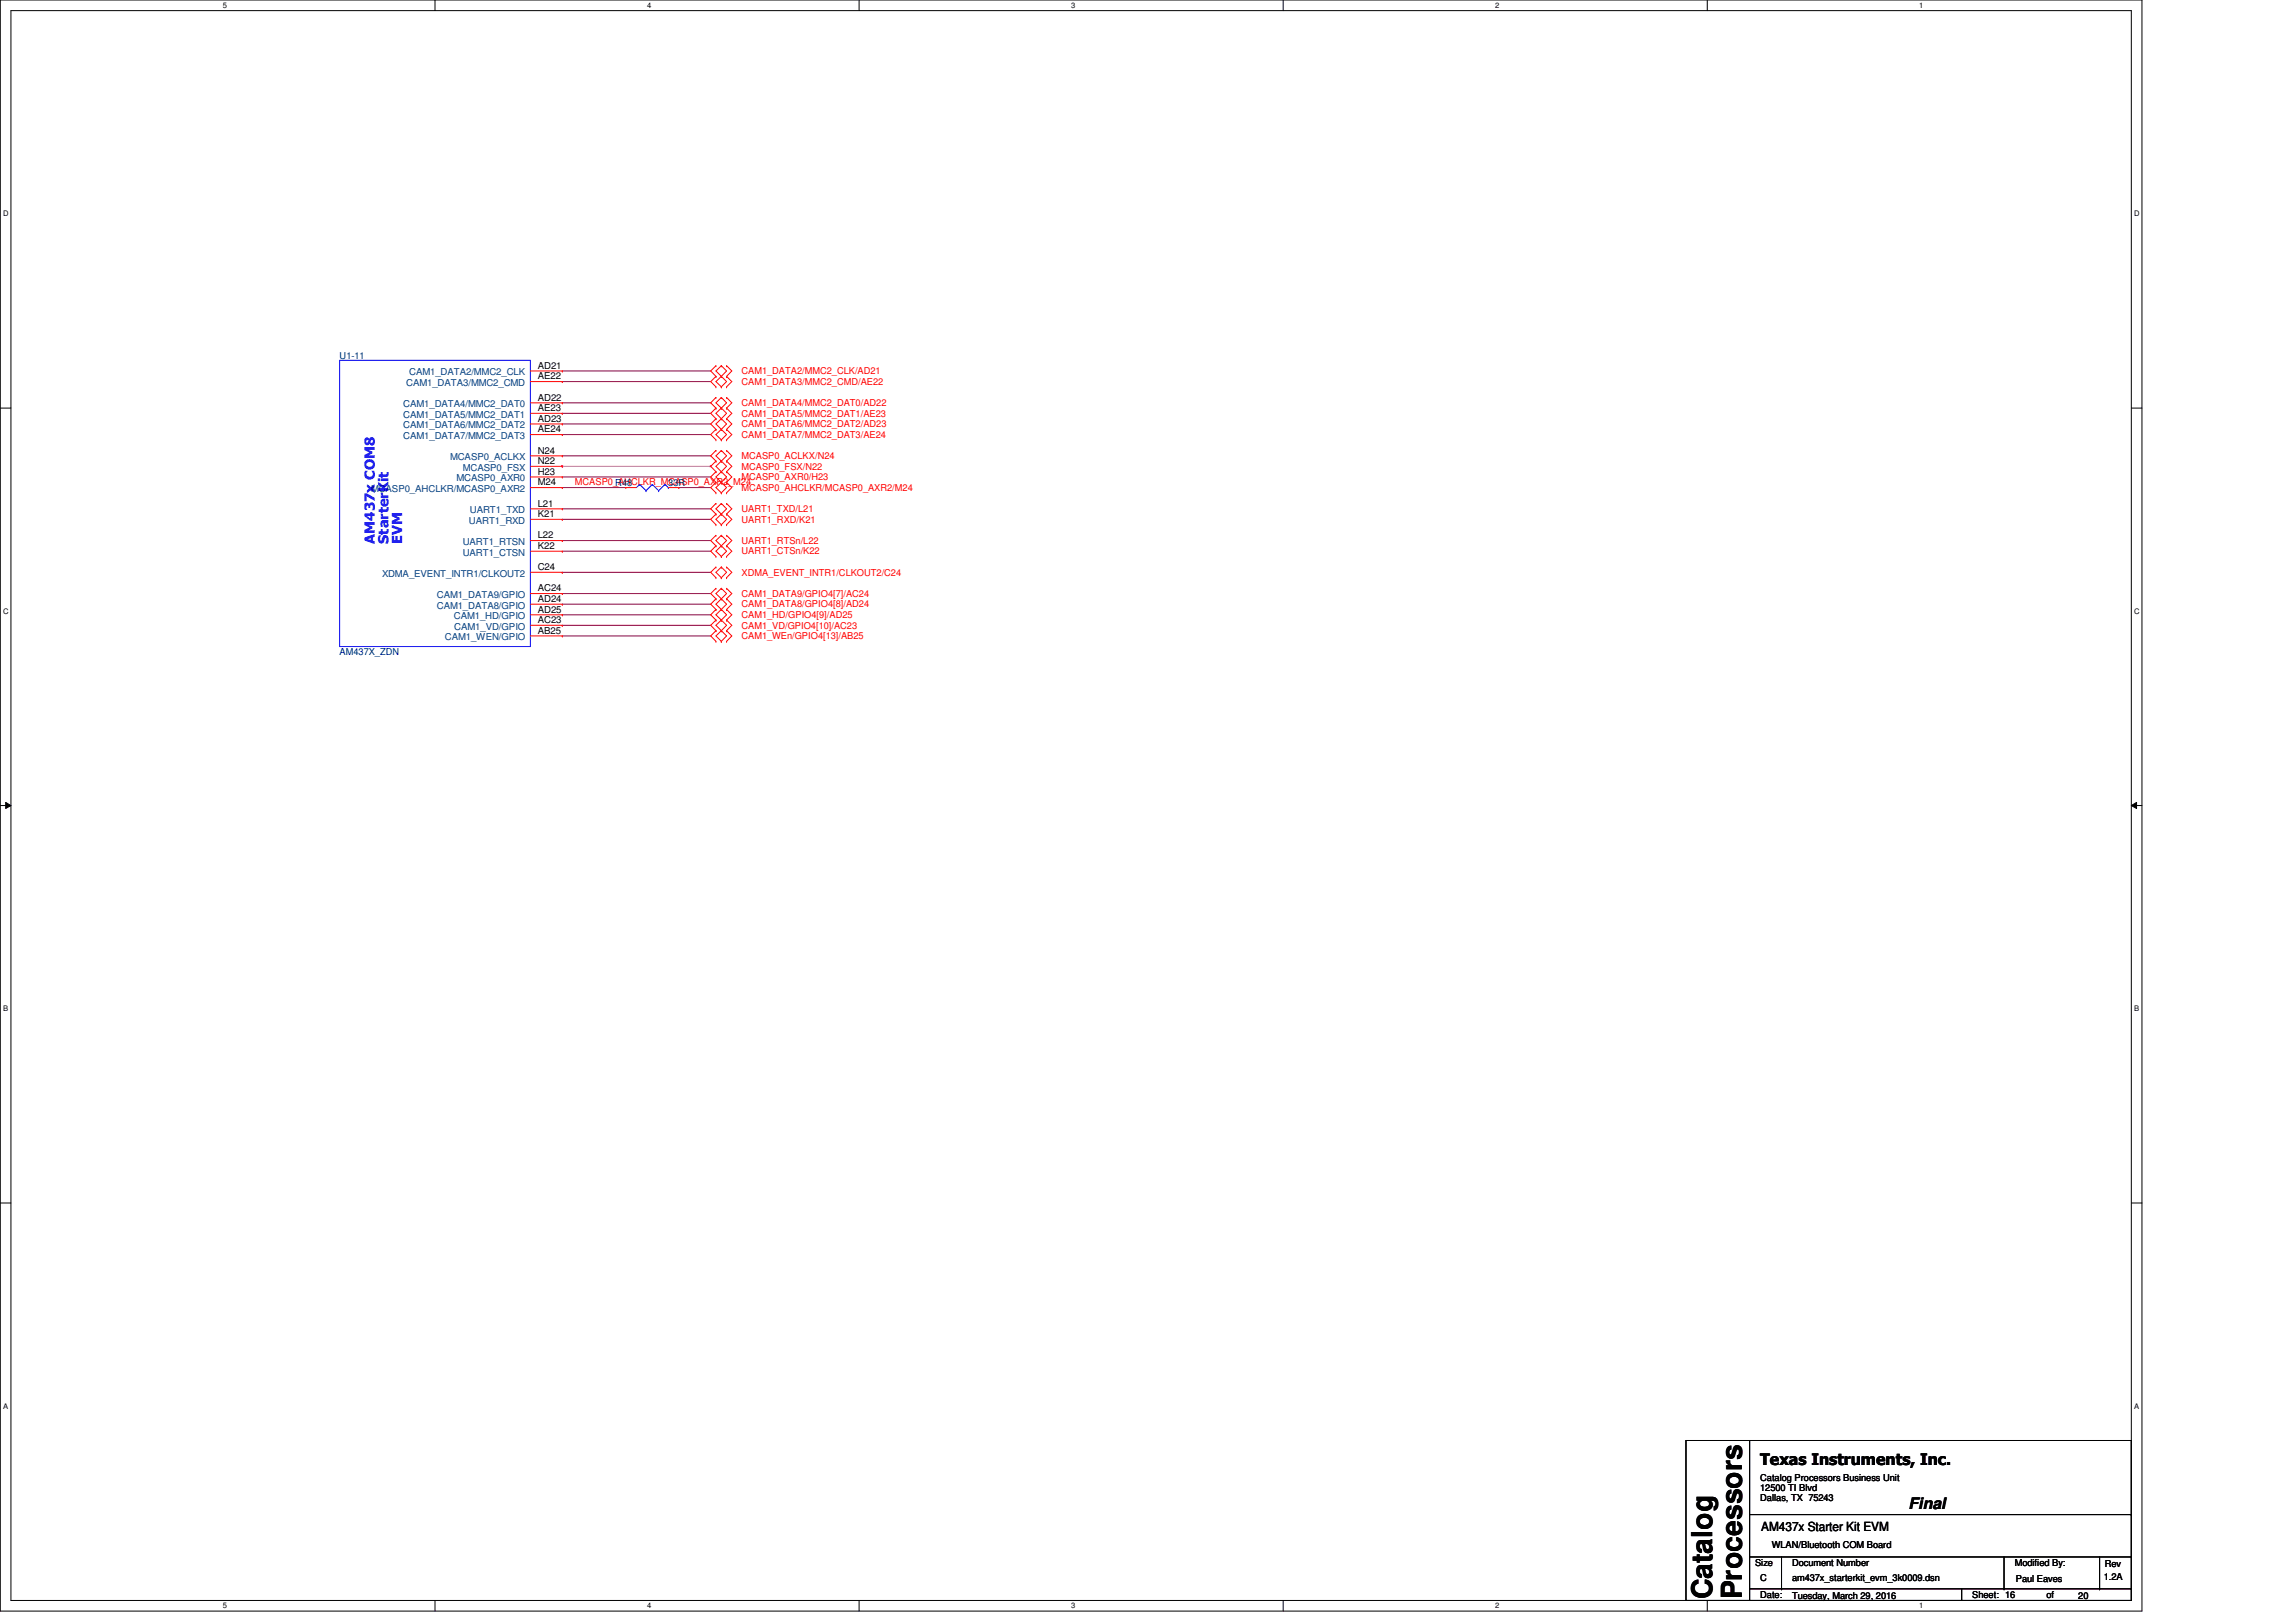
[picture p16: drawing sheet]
<svg xmlns="http://www.w3.org/2000/svg" width="297mm" height="210mm" viewBox="0 0 297 210" stroke-linecap="round" stroke-linejoin="round" font-family="sans-serif">
<defs><g id="words">
<g font-size="3.7">
<text x="221.5" y="207" transform="rotate(-90 221.5 207)">Catalog</text>
<text x="225.3" y="207" transform="rotate(-90 225.3 207)">Processors</text>
</g>
<g font-size="2.1">
<text x="227.7" y="189.5">Texas Instruments, Inc.</text>
<text x="246.9" y="195.3">Final</text>
</g>
<g font-size="1.8" fill="#00f">
<text x="48.5" y="70.4" transform="rotate(-90 48.5 70.4)">AM437x COM8</text>
<text x="50.3" y="70.4" transform="rotate(-90 50.3 70.4)">StarterKit</text>
<text x="52" y="70.4" transform="rotate(-90 52 70.4)">EVM</text>
</g>
<text font-size="1.6" x="227.9" y="198.2">AM437x Starter Kit EVM</text>
<g font-size="1.2" fill="#000080">
<text x="43.9" y="46.4">U1-11</text>
<text x="79.6" y="62.8">R48</text>
<text x="86.5" y="62.8">33R</text>
<text x="43.9" y="84.8">AM437X_ZDN</text>
</g>
<g font-size="1.2">
<text x="69.6" y="47.7">AD21</text>
<text x="69.6" y="49.1">AE22</text>
<text x="69.6" y="51.8">AD22</text>
<text x="69.6" y="53.2">AE23</text>
<text x="69.6" y="54.6">AD23</text>
<text x="69.6" y="55.9">AE24</text>
<text x="69.6" y="58.7">N24</text>
<text x="69.6" y="60">N22</text>
<text x="69.6" y="61.4">H23</text>
<text x="69.6" y="62.8">M24</text>
<text x="69.6" y="65.6">L21</text>
<text x="69.6" y="66.9">K21</text>
<text x="69.6" y="69.7">L22</text>
<text x="69.6" y="71">K22</text>
<text x="69.6" y="73.8">C24</text>
<text x="69.6" y="76.5">AC24</text>
<text x="69.6" y="77.9">AD24</text>
<text x="69.6" y="79.3">AD25</text>
<text x="69.6" y="80.6">AC23</text>
<text x="69.6" y="82">AB25</text>
<text x="227.7" y="191.6">Catalog Processors Business Unit</text>
<text x="227.7" y="192.9">12500 TI Blvd</text>
<text x="227.7" y="194.2">Dallas, TX 75243</text>
<text x="227.1" y="202.6">Size</text>
<text x="229.2" y="200.3">WLAN/Bluetooth COM Board</text>
<text x="231.8" y="202.6">Document Number</text>
<text x="260.6" y="202.6">Modified By:</text>
<text x="272.3" y="202.8">Rev</text>
<text x="227.7" y="206.7">Date:</text>
<text x="227.7" y="204.5">C</text>
<text x="231.8" y="206.9">Tuesday, March 29, 2016</text>
<text x="231.8" y="204.5">am437x_starterkit_evm_3k0009.dsn</text>
<text x="255.2" y="206.7">Sheet: 16</text>
<text x="260.8" y="204.7">Paul Eaves</text>
<text x="264.8" y="206.7">of</text>
<text x="268.9" y="206.9">20</text>
<text x="272.2" y="204.4">1.2A</text>
</g>
<g font-size="1.2" fill="#004080">
<text x="52.2" y="52.7">CAM1_DATA4/MMC2_DAT0</text>
<text x="52.6" y="50">CAM1_DATA3/MMC2_CMD</text>
<text x="52.9" y="48.6">CAM1_DATA2/MMC2_CLK</text>
<text x="52.2" y="54.1">CAM1_DATA5/MMC2_DAT1</text>
<text x="52.2" y="55.4">CAM1_DATA6/MMC2_DAT2</text>
<text x="52.2" y="56.8">CAM1_DATA7/MMC2_DAT3</text>
<text x="58.2" y="59.6">MCASP0_ACLKX</text>
<text x="48" y="63.7">MCASP0_AHCLKR/MCASP0_AXR2</text>
<text x="59.1" y="62.3">MCASP0_AXR0</text>
<text x="59.9" y="60.9">MCASP0_FSX</text>
<text x="59.9" y="70.5">UART1_RTSN</text>
<text x="59.9" y="71.9">UART1_CTSN</text>
<text x="60.7" y="67.8">UART1_RXD</text>
<text x="60.8" y="66.4">UART1_TXD</text>
<text x="49.4" y="74.6">XDMA_EVENT_INTR1/CLKOUT2</text>
<text x="56.5" y="77.4">CAM1_DATA9/GPIO</text>
<text x="56.5" y="78.8">CAM1_DATA8/GPIO</text>
<text x="57.5" y="82.9">CAM1_WEN/GPIO</text>
<text x="58.7" y="80.1">CAM1_HD/GPIO</text>
<text x="58.8" y="81.5">CAM1_VD/GPIO</text>
</g>
<g font-size="1.2" fill="#f00">
<text x="95.9" y="48.5">CAM1_DATA2/MMC2_CLK/AD21</text>
<text x="95.9" y="49.8">CAM1_DATA3/MMC2_CMD/AE22</text>
<text x="95.9" y="52.6">CAM1_DATA4/MMC2_DAT0/AD22</text>
<text x="95.9" y="53.9">CAM1_DATA5/MMC2_DAT1/AE23</text>
<text x="95.9" y="55.3">CAM1_DATA6/MMC2_DAT2/AD23</text>
<text x="95.9" y="56.7">CAM1_DATA7/MMC2_DAT3/AE24</text>
<text x="95.9" y="59.4">MCASP0_ACLKX/N24</text>
<text x="74.4" y="62.7">MCASP0_AHCLKR_MCASP0_AXR2_M24</text>
<text x="95.9" y="60.8">MCASP0_FSX/N22</text>
<text x="95.9" y="62.2">MCASP0_AXR0/H23</text>
<text x="95.9" y="63.5">MCASP0_AHCLKR/MCASP0_AXR2/M24</text>
<text x="95.9" y="66.3">UART1_TXD/L21</text>
<text x="95.9" y="67.6">UART1_RXD/K21</text>
<text x="95.9" y="70.4">UART1_RTSn/L22</text>
<text x="95.9" y="71.8">UART1_CTSn/K22</text>
<text x="95.9" y="74.5">XDMA_EVENT_INTR1/CLKOUT2/C24</text>
<text x="95.9" y="77.3">CAM1_DATA9/GPIO4[7]/AC24</text>
<text x="95.9" y="78.6">CAM1_DATA8/GPIO4[8]/AD24</text>
<text x="95.9" y="80">CAM1_HD/GPIO4[9]/AD25</text>
<text x="95.9" y="81.4">CAM1_VD/GPIO4[10]/AC23</text>
<text x="95.9" y="82.7">CAM1_WEn/GPIO4[13]/AB25</text>
</g>
<g font-size="1">
<text x="28.8" y="1">5</text>
<text x="83.7" y="1">4</text>
<text x="138.6" y="1">3</text>
<text x="193.4" y="1">2</text>
<text x="248.3" y="1">1</text>
<text x=".4" y="28">D</text>
<text x="276.1" y="28">D</text>
<text x=".4" y="79.4">C</text>
<text x="276.1" y="79.4">C</text>
<text x=".4" y="130.9">B</text>
<text x="276.1" y="130.9">B</text>
<text x=".4" y="182.3">A</text>
<text x="276.1" y="182.3">A</text>
<text x="28.8" y="208.2">5</text>
<text x="83.7" y="208.2">4</text>
<text x="138.6" y="208.2">3</text>
<text x="193.4" y="208.2">2</text>
<text x="248.3" y="208.2">1</text>
</g>
</g></defs>
<path d="M0 0h277.1v208.5h-277.1zM1.4 1.4h274.3v205.7h-274.3z" fill="none" stroke="#000" stroke-width=".13"/>
<g fill="#fff">
<path d="M28.8 .1h.6v1.1h-.6z"/>
<path d="M28.8 207.3h.6v1.1h-.6z"/>
</g>
<path d="M56.3 0v1.4M56.3 207.1v1.4" fill="none" stroke="#000" stroke-width=".13"/>
<g fill="#fff">
<path d="M83.7 .1h.6v1.1h-.6z"/>
<path d="M83.7 207.3h.6v1.1h-.6z"/>
</g>
<path d="M111.1 0v1.4M111.1 207.1v1.4" fill="none" stroke="#000" stroke-width=".13"/>
<g fill="#fff">
<path d="M138.6 .1h.5v1.1h-.5z"/>
<path d="M138.6 207.3h.5v1.1h-.5z"/>
</g>
<path d="M166 0v1.4M166 207.1v1.4" fill="none" stroke="#000" stroke-width=".13"/>
<g fill="#fff">
<path d="M193.4 .1h.6v1.1h-.6z"/>
<path d="M193.4 207.3h.6v1.1h-.6z"/>
</g>
<path d="M220.9 0v1.4M220.9 207.1v1.4" fill="none" stroke="#000" stroke-width=".13"/>
<g fill="#fff">
<path d="M248.3 .1h.6v1.1h-.6z"/>
<path d="M248.3 207.3h.6v1.1h-.6z"/>
<path d="M.4 27.1h.7v1.1h-.7z"/>
<path d="M276.1 27.1h.7v1.1h-.7z"/>
<path d="M.4 78.5h.7v1.1h-.7z"/>
<path d="M276.1 78.5h.7v1.1h-.7z"/>
</g>
<path d="M0 52.8h1.4M275.7 52.8h1.4" fill="none" stroke="#000" stroke-width=".13"/>
<g fill="#fff">
<path d="M.4 130h.7v1.1h-.7z"/>
<path d="M276.1 130h.6v1.1h-.6z"/>
</g>
<path d="M0 104.2h1.4M.7 103.8l.7 .4-.7 .4zM275.7 104.2l.7-.4v.8zM275.7 104.2h1.4" fill="none" stroke="#000" stroke-width=".13"/>
<path d="M.7 103.8l.7 .4-.7 .4zM275.7 104.2l.7-.4v.8z" fill="#000"/>
<g fill="#fff">
<path d="M.4 181.4h.7v1.1h-.7z"/>
<path d="M276.1 181.4h.6v1.1h-.6z"/>
</g>
<path d="M0 155.7h1.4M275.7 155.7h1.4" fill="none" stroke="#000" stroke-width=".13"/>
<g fill="none" stroke="#800040" stroke-width=".13">
<path d="M72.7 48h.1M72.7 49.4h.1M72.7 52.1h.1M72.7 53.5h.1M72.7 54.9h.1M72.7 56.2h.1M72.7 59h.1M72.7 48h19.2M72.7 49.4h19.2M72.7 52.1h19.2M72.7 53.5h19.2M72.7 54.9h19.2"/>
<path d="M72.7 56.2h19.2M72.7 59h19.2"/>
</g>
<path d="M72.7 60.3h.1M72.7 60.3h19.2" fill="none" stroke="#f0f" stroke-width=".13"/>
<path d="M91.9 60.3h.1v.1h-.1z" fill-rule="evenodd" fill="#f0f"/>
<path d="M91.9 60.3h.1v.1h-.1z" fill="none" stroke="#f0f" stroke-width=".13"/>
<path d="M72.7 60.3h.1v.1h-.1z" fill-rule="evenodd" fill="#f0f"/>
<path d="M72.7 60.3h.1v.1h-.1z" fill="none" stroke="#f0f" stroke-width=".13"/>
<g fill="none" stroke="#800040" stroke-width=".13">
<path d="M72.7 61.7h.1M72.7 63.1h.1M72.7 65.8h.1M72.7 67.2h.1M72.7 70h.1M72.7 71.3h.1M72.7 76.8h.1M72.7 78.2h.1M72.7 79.6h.1M72.7 74.1h.1M72.7 61.7h19.2M72.7 63.1h8.3"/>
<path d="M72.7 65.8h19.2M72.7 67.2h19.2M72.7 70h19.2M72.7 71.3h19.2M72.7 76.8h19.2M72.7 78.2h19.2M72.7 79.6h19.2M72.7 74.1h19.2M87.8 63.1h.1M87.8 63.1h4.1M72.7 80.9h.1M72.7 82.3h.1"/>
<path d="M72.7 80.9h19.2M72.7 82.3h19.2"/>
</g>
<g fill="none" stroke="#f00" stroke-width=".13">
<path d="M68.6 48h4.1M68.6 49.4h4.1M68.6 52.1h4.1M68.6 53.5h4.1M68.6 54.9h4.1M68.6 56.2h4.1M68.6 59h4.1M72.7 48h.1M72.7 49.4h.1M72.7 52.1h.1M72.7 53.5h.1M72.7 54.9h.1"/>
<path d="M72.7 56.2h.1M72.7 59h.1M92.6 47.3h.1M92.6 48.7h.1M92.6 50.1h.1M92.6 51.4h.1M92.6 52.8h.1M92.6 54.2h.1M92.6 55.6h.1M92.6 56.9h.1M92.6 58.3h.1M92.6 59.7h.1"/>
<path d="M92.6 47.3l-.7 .7 .7 .7M92.6 48.7l-.7 .7 .7 .7M92.6 51.4l-.7 .7 .7 .7M92.6 54.2l-.7 .7 .7 .7M92.6 52.8l-.7 .7 .7 .7M92.6 55.6l-.7 .6 .7 .7M92.6 58.3l-.7 .7 .7 .7M92.6 59.7l-.7 .6 .7 .7M93.3 48.7h.1M93.3 47.3h.1M93.3 50.1h.1M93.3 52.8h.1"/>
<path d="M93.3 51.4h.1M93.3 54.2h.1M93.3 55.6h.1M93.3 56.9h.1M93.3 59.7h.1M93.3 58.3h.1M93.3 47.3l-.7 .7 1.4 1.4-.7 .7M93.3 47.3l.7 .7-.7 .7M93.3 48.7l-.7 .7 .7 .7M93.3 51.4l-.7 .7 .7 .7M93.3 51.4l.7 .7-.7 .7M93.3 52.8l-.7 .7 1.4 1.4-.7 .7"/>
<path d="M93.3 52.8l.7 .7-.7 .7M93.3 54.2l-.7 .7 1.4 1.3-.7 .7M93.3 55.6l-.7 .6 .7 .7M93.3 58.3l-.7 .7 .7 .7M93.3 58.3l.7 .7-.7 .7M93.3 59.7l-.7 .6 1.4 1.4-.7 .7M93.3 59.7l.7 .6-.7 .7M94 47.3h.1M94 48.7h.1M94 50.1h.1M94 51.4h.1M94 52.8h.1"/>
<path d="M94 54.2h.1M94 55.6h.1M94 56.9h.1M94 58.3h.1M94 59.7h.1M94 47.3l.7 .7-.7 .7M94 48.7l.7 .7-.7 .7M94 54.2l.7 .7-.7 .7M94 51.4l.7 .7-.7 .7M94 52.8l.7 .7-.7 .7M94 55.6l.7 .6-.7 .7M94 58.3l.7 .7-.7 .7"/>
<path d="M94 59.7l.7 .6-.7 .7M68.6 60.3h4.1M68.6 61.7h4.1M68.6 63.1h4.1M68.6 65.8h4.1M68.6 67.2h4.1M68.6 70h4.1M68.6 71.3h4.1M68.6 74.1h4.1M68.6 76.8h4.1M68.6 78.2h4.1M68.6 79.6h4.1"/>
<path d="M72.7 60.3h.1M72.7 61.7h.1M72.7 63.1h.1M72.7 65.8h.1M72.7 67.2h.1M72.7 70h.1M72.7 71.3h.1M72.7 74.1h.1M72.7 76.8h.1M72.7 78.2h.1M72.7 79.6h.1M81 63.1h.1"/>
<path d="M81 63.1h1.3M86.5 63.1h1.3M87.8 63.1h.1M92.6 61h.1M92.6 62.4h.1M92.6 63.8h.1M92.6 65.2h.1M92.6 66.5h.1M92.6 67.9h.1M92.6 69.3h.1M92.6 70.6h.1M92.6 72h.1"/>
<path d="M92.6 73.4h.1M92.6 74.8h.1M92.6 76.1h.1M92.6 77.5h.1M92.6 78.9h.1M92.6 61l-.7 .7 .7 .7M92.6 62.4l-.7 .7 .7 .7M92.6 65.2l-.7 .6 .7 .7M92.6 66.5l-.7 .7 .7 .7M92.6 69.3l-.7 .7 .7 .6M92.6 70.6l-.7 .7 .7 .7M92.6 73.4l-.7 .7 .7 .7"/>
<path d="M92.6 76.1l-.7 .7 .7 .7M92.6 77.5l-.7 .7 .7 .7M92.6 78.9l-.7 .7 .7 .6M93.3 61h.1M93.3 62.4h.1M93.3 63.8h.1M93.3 66.5h.1M93.3 65.2h.1M93.3 67.9h.1M93.3 70.6h.1M93.3 69.3h.1M93.3 72h.1"/>
<path d="M93.3 74.8h.1M93.3 73.4h.1M93.3 77.5h.1M93.3 76.1h.1M93.3 78.9h.1M93.3 61l-.7 .7 1.4 1.4-.7 .7M93.3 62.4l-.7 .7 .7 .7M93.3 65.2l-.7 .6 .7 .7M93.3 65.2l.7 .6-.7 .7M93.3 66.5l-.7 .7 .7 .7M93.3 66.5l.7 .7-.7 .7M93.3 69.3l-.7 .7 .7 .6"/>
<path d="M93.3 69.3l.7 .7-1.4 1.3 .7 .7M93.3 70.6l.7 .7-.7 .7M93.3 73.4l-.7 .7 .7 .7M93.3 73.4l.7 .7-.7 .7M93.3 76.1l-.7 .7 .7 .7M93.3 76.1l.7 .7-1.4 1.4 .7 .7M93.3 77.5l.7 .7-1.4 1.4 .7 .6M93.3 78.9l.7 .7-.7 .6M94 61h.1M94 62.4h.1M94 63.8h.1M94 65.2h.1"/>
<path d="M94 66.5h.1M94 67.9h.1M94 69.3h.1M94 70.6h.1M94 72h.1M94 73.4h.1M94 74.8h.1M94 76.1h.1M94 77.5h.1M94 78.9h.1M94 61l.7 .7-.7 .7M94 62.4l.7 .7-.7 .7"/>
<path d="M94 65.2l.7 .6-.7 .7M94 66.5l.7 .7-.7 .7M94 69.3l.7 .7-.7 .6M94 73.4l.7 .7-.7 .7M94 70.6l.7 .7-.7 .7M94 76.1l.7 .7-.7 .7M94 77.5l.7 .7-.7 .7M94 78.9l.7 .7-.7 .6M68.6 80.9h4.1M68.6 82.3h4.1M72.7 80.9h.1M72.7 82.3h.1"/>
<path d="M92.6 80.2h.1M92.6 81.6h.1M92.6 83h.1M92.6 80.2l-.7 .7 .7 .7M92.6 81.6l-.7 .7 .7 .7M93.3 80.2h.1M93.3 81.6h.1M93.3 83h.1M93.3 80.2l-.7 .7 .7 .7M93.3 80.2l.7 .7-.7 .7M93.3 81.6l-.7 .7 .7 .7M93.3 81.6l.7 .7-.7 .7"/>
<path d="M94 80.2h.1M94 81.6h.1M94 83h.1M94 80.2l.7 .7-.7 .7M94 81.6l.7 .7-.7 .7"/>
</g>
<g fill="none" stroke="#000" stroke-width=".13">
<path d="M218.1 186.4h57.6v20.7h-57.6zM226.4 186.4v20.6M226.4 196h49.3M275.7 196h.1M226.4 207h.1M226.4 201.5h49.3M226.4 205.6h49.3M230.5 205.6h.1M230.5 201.5v4.1M253.8 207h.1M253.8 205.6v1.4M259.3 205.6h.1"/>
<path d="M259.3 201.5v4.1M271.6 205.6h.1M271.6 201.5v4.1M275.7 201.5h.1M275.7 205.6h.1"/>
</g>
<g fill="none" stroke="#00f" stroke-width=".13">
<path d="M43.9 46.6h24.7v37.1h-24.7zM82.8 62.7h.1M82.8 62.7l.8 .8M82.8 62.7l-.5 .4M83.6 63.5h.1M84.4 62.7h.1M84.4 62.7l-.8 .8M84.4 62.7l.8 .8M85.2 63.5h.1M86 62.7h.1M86 62.7l-.8 .8M86 62.7l.5 .4"/>
<path d="M86.5 63.1h.1"/>
</g>
<use href="#words"/>
</svg>
